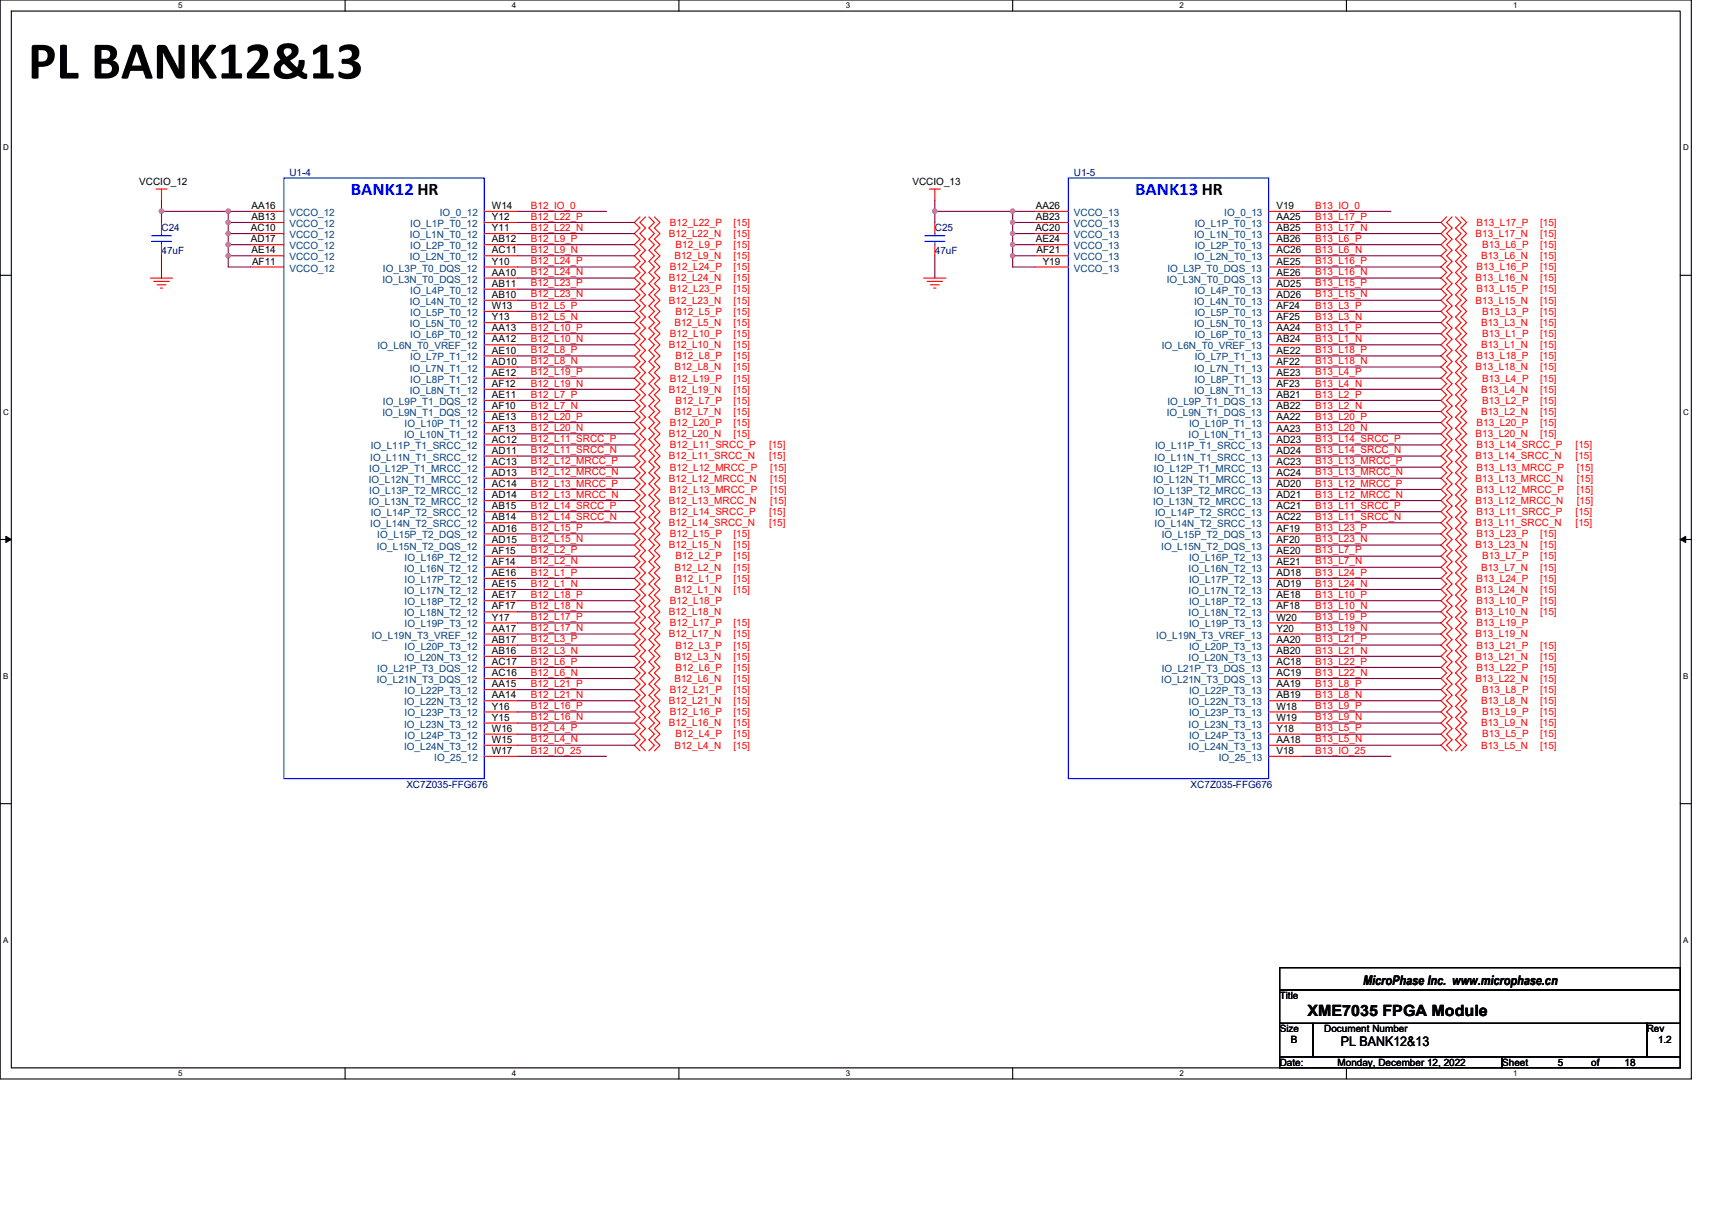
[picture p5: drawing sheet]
<svg xmlns="http://www.w3.org/2000/svg" width="297mm" height="210mm" viewBox="0 0 297 210" stroke-linecap="round" stroke-linejoin="round" font-family="sans-serif">
<defs><g id="words">
<text font-size="9.2" x="4.9" y="13.6">PL BANK12&amp;13</text>
<g font-size="3.1" fill="#00f">
<text x="60.9" y="33.8">BANK12 HR</text>
<text x="196.9" y="33.8">BANK13 HR</text>
</g>
<text font-size="2.7" x="226.9" y="176.2">XME7035 FPGA Module</text>
<g font-size="2.3">
<text x="236.5" y="170.9">MicroPhase Inc. www.microphase.cn</text>
<text x="232.6" y="181.6">PL BANK12&amp;13</text>
</g>
<g font-size="1.7">
<text x="24.2" y="32">VCCIO_12</text>
<text x="158.3" y="32">VCCIO_13</text>
<text x="43.5" y="40.1">AC10</text>
<text x="43.6" y="36.3">AA16</text>
<text x="43.6" y="38.2">AB13</text>
<text x="85.4" y="36.3">W14</text>
<text x="85.4" y="38.2">Y12</text>
<text x="85.4" y="40.1">Y11</text>
<text x="179.6" y="40.1">AC20</text>
<text x="179.7" y="36.3">AA26</text>
<text x="179.7" y="38.2">AB23</text>
<text x="221.5" y="36.3">V19</text>
<text x="221.5" y="38.2">AA25</text>
<text x="221.5" y="40.1">AB25</text>
<text x="43.5" y="42.1">AD17</text>
<text x="43.6" y="44">AE14</text>
<text x="43.7" y="45.9">AF11</text>
<text x="85.4" y="45.9">Y10</text>
<text x="85.4" y="42.1">AB12</text>
<text x="85.4" y="47.9">AA10</text>
<text x="85.4" y="44">AC11</text>
<text x="179.7" y="42.1">AE24</text>
<text x="179.8" y="44">AF21</text>
<text x="180.9" y="45.9">Y19</text>
<text x="221.5" y="45.9">AE25</text>
<text x="221.5" y="42.1">AB26</text>
<text x="221.5" y="47.9">AE26</text>
<text x="221.5" y="44">AC26</text>
<text x="85.4" y="49.8">AB11</text>
<text x="85.4" y="53.6">W13</text>
<text x="85.4" y="51.7">AB10</text>
<text x="221.5" y="49.8">AD25</text>
<text x="221.5" y="53.6">AF24</text>
<text x="221.5" y="51.7">AD26</text>
<text x="85.4" y="57.5">AA13</text>
<text x="85.4" y="59.4">AA12</text>
<text x="85.4" y="55.6">Y13</text>
<text x="221.5" y="57.5">AA24</text>
<text x="221.5" y="59.4">AB24</text>
<text x="221.5" y="55.6">AF25</text>
<text x="85.4" y="61.4">AE10</text>
<text x="85.4" y="65.2">AE12</text>
<text x="85.4" y="63.3">AD10</text>
<text x="221.5" y="61.4">AE22</text>
<text x="221.5" y="65.2">AE23</text>
<text x="221.5" y="63.3">AF22</text>
<text x="85.4" y="69.1">AE11</text>
<text x="85.4" y="71">AF10</text>
<text x="85.4" y="67.2">AF12</text>
<text x="221.5" y="69.1">AB21</text>
<text x="221.5" y="71">AB22</text>
<text x="221.5" y="67.2">AF23</text>
<text x="85.4" y="74.9">AF13</text>
<text x="85.4" y="76.8">AC12</text>
<text x="85.4" y="72.9">AE13</text>
<text x="221.5" y="74.9">AA23</text>
<text x="221.5" y="76.8">AD23</text>
<text x="221.5" y="72.9">AA22</text>
<text x="85.4" y="78.7">AD11</text>
<text x="85.4" y="80.7">AC13</text>
<text x="85.4" y="82.6">AD13</text>
<text x="221.5" y="78.7">AD24</text>
<text x="221.5" y="80.7">AC23</text>
<text x="221.5" y="82.6">AC24</text>
<text x="85.4" y="84.5">AC14</text>
<text x="85.4" y="88.4">AB15</text>
<text x="85.4" y="86.5">AD14</text>
<text x="221.5" y="84.5">AD20</text>
<text x="221.5" y="88.4">AC21</text>
<text x="221.5" y="86.5">AD21</text>
<text x="85.4" y="90.3">AB14</text>
<text x="85.4" y="94.2">AD15</text>
<text x="85.4" y="92.2">AD16</text>
<text x="221.5" y="90.3">AC22</text>
<text x="221.5" y="94.2">AF20</text>
<text x="221.5" y="92.2">AF19</text>
<text x="85.4" y="98">AF14</text>
<text x="85.4" y="101.9">AE15</text>
<text x="85.4" y="96.1">AF15</text>
<text x="85.4" y="100">AE16</text>
<text x="221.5" y="98">AE21</text>
<text x="221.5" y="101.9">AD19</text>
<text x="221.5" y="96.1">AE20</text>
<text x="221.5" y="100">AD18</text>
<text x="85.4" y="105.8">AF17</text>
<text x="85.4" y="103.8">AE17</text>
<text x="85.4" y="107.7">Y17</text>
<text x="221.5" y="105.8">AF18</text>
<text x="221.5" y="103.8">AE18</text>
<text x="221.5" y="107.7">W20</text>
<text x="85.4" y="109.6">AA17</text>
<text x="85.4" y="113.5">AB16</text>
<text x="85.4" y="111.5">AB17</text>
<text x="221.5" y="109.6">Y20</text>
<text x="221.5" y="113.5">AB20</text>
<text x="221.5" y="111.5">AA20</text>
<text x="85.4" y="117.3">AC16</text>
<text x="85.4" y="115.4">AC17</text>
<text x="85.4" y="119.3">AA15</text>
<text x="221.5" y="117.3">AC19</text>
<text x="221.5" y="115.4">AC18</text>
<text x="221.5" y="119.3">AA19</text>
<text x="85.4" y="121.2">AA14</text>
<text x="85.4" y="125.1">Y15</text>
<text x="85.4" y="123.1">Y16</text>
<text x="221.5" y="121.2">AB19</text>
<text x="221.5" y="125.1">W19</text>
<text x="221.5" y="123.1">W18</text>
<text x="85.4" y="128.9">W15</text>
<text x="85.4" y="130.9">W17</text>
<text x="85.4" y="127">W16</text>
<text x="221.5" y="128.9">AA18</text>
<text x="221.5" y="130.9">V18</text>
<text x="221.5" y="127">Y18</text>
<text x="222" y="173.4">Title</text>
<text x="222" y="179.1">Size</text>
<text x="229.8" y="179.1">Document Number</text>
<text x="285.7" y="179.1">Rev</text>
<text x="222" y="184.9">Date:</text>
<text x="224" y="181.1">B</text>
<text x="232.1" y="184.9">Monday, December 12, 2022</text>
<text x="260.6" y="184.9">Sheet</text>
<text x="270.3" y="184.9">5</text>
<text x="276.1" y="184.9">of</text>
<text x="281.9" y="184.9">18</text>
<text x="287.7" y="181.1">1.2</text>
</g>
<g font-size="1.7" fill="#000080">
<text x="50.2" y="30.5">U1-4</text>
<text x="186.3" y="30.5">U1-5</text>
<text x="28" y="40.2">C24</text>
<text x="162.2" y="40.2">C25</text>
<text x="28" y="44">47uF</text>
<text x="162.2" y="44">47uF</text>
<text x="70.5" y="136.7">XC7Z035-FFG676</text>
<text x="206.6" y="136.7">XC7Z035-FFG676</text>
</g>
<g font-size="1.7" fill="#004080">
<text x="50.2" y="37.5">VCCO_12</text>
<text x="50.2" y="39.4">VCCO_12</text>
<text x="50.2" y="41.3">VCCO_12</text>
<text x="71.1" y="41.3">IO_L1N_T0_12</text>
<text x="71.2" y="39.4">IO_L1P_T0_12</text>
<text x="76.3" y="37.5">IO_0_12</text>
<text x="186.3" y="37.5">VCCO_13</text>
<text x="186.3" y="39.4">VCCO_13</text>
<text x="186.3" y="41.3">VCCO_13</text>
<text x="207.2" y="41.3">IO_L1N_T0_13</text>
<text x="207.3" y="39.4">IO_L1P_T0_13</text>
<text x="212.4" y="37.5">IO_0_13</text>
<text x="50.2" y="43.2">VCCO_12</text>
<text x="50.2" y="45.2">VCCO_12</text>
<text x="50.2" y="47.1">VCCO_12</text>
<text x="66.4" y="47.1">IO_L3P_T0_DQS_12</text>
<text x="71.1" y="45.2">IO_L2N_T0_12</text>
<text x="71.2" y="43.2">IO_L2P_T0_12</text>
<text x="186.3" y="43.2">VCCO_13</text>
<text x="186.3" y="45.2">VCCO_13</text>
<text x="186.3" y="47.1">VCCO_13</text>
<text x="202.5" y="47.1">IO_L3P_T0_DQS_13</text>
<text x="207.2" y="45.2">IO_L2N_T0_13</text>
<text x="207.3" y="43.2">IO_L2P_T0_13</text>
<text x="66.4" y="49">IO_L3N_T0_DQS_12</text>
<text x="71.1" y="52.9">IO_L4N_T0_12</text>
<text x="71.2" y="51">IO_L4P_T0_12</text>
<text x="202.5" y="49">IO_L3N_T0_DQS_13</text>
<text x="207.2" y="52.9">IO_L4N_T0_13</text>
<text x="207.3" y="51">IO_L4P_T0_13</text>
<text x="71.1" y="56.8">IO_L5N_T0_12</text>
<text x="71.2" y="54.8">IO_L5P_T0_12</text>
<text x="71.2" y="58.7">IO_L6P_T0_12</text>
<text x="207.2" y="56.8">IO_L5N_T0_13</text>
<text x="207.3" y="54.8">IO_L5P_T0_13</text>
<text x="207.3" y="58.7">IO_L6P_T0_13</text>
<text x="65.5" y="60.6">IO_L6N_T0_VREF_12</text>
<text x="71.1" y="64.5">IO_L7N_T1_12</text>
<text x="71.2" y="62.5">IO_L7P_T1_12</text>
<text x="201.6" y="60.6">IO_L6N_T0_VREF_13</text>
<text x="207.2" y="64.5">IO_L7N_T1_13</text>
<text x="207.3" y="62.5">IO_L7P_T1_13</text>
<text x="66.4" y="70.3">IO_L9P_T1_DQS_12</text>
<text x="71.1" y="68.3">IO_L8N_T1_12</text>
<text x="71.2" y="66.4">IO_L8P_T1_12</text>
<text x="202.5" y="70.3">IO_L9P_T1_DQS_13</text>
<text x="207.2" y="68.3">IO_L8N_T1_13</text>
<text x="207.3" y="66.4">IO_L8P_T1_13</text>
<text x="64.3" y="78">IO_L11P_T1_SRCC_12</text>
<text x="66.4" y="72.2">IO_L9N_T1_DQS_12</text>
<text x="70.1" y="76.1">IO_L10N_T1_12</text>
<text x="70.2" y="74.1">IO_L10P_T1_12</text>
<text x="200.4" y="78">IO_L11P_T1_SRCC_13</text>
<text x="202.5" y="72.2">IO_L9N_T1_DQS_13</text>
<text x="206.2" y="76.1">IO_L10N_T1_13</text>
<text x="206.3" y="74.1">IO_L10P_T1_13</text>
<text x="64" y="83.8">IO_L12N_T1_MRCC_12</text>
<text x="64.1" y="81.9">IO_L12P_T1_MRCC_12</text>
<text x="64.2" y="79.9">IO_L11N_T1_SRCC_12</text>
<text x="200.1" y="83.8">IO_L12N_T1_MRCC_13</text>
<text x="200.2" y="81.9">IO_L12P_T1_MRCC_13</text>
<text x="200.3" y="79.9">IO_L11N_T1_SRCC_13</text>
<text x="64" y="87.7">IO_L13N_T2_MRCC_12</text>
<text x="64.1" y="85.7">IO_L13P_T2_MRCC_12</text>
<text x="64.3" y="89.6">IO_L14P_T2_SRCC_12</text>
<text x="200.1" y="87.7">IO_L13N_T2_MRCC_13</text>
<text x="200.2" y="85.7">IO_L13P_T2_MRCC_13</text>
<text x="200.4" y="89.6">IO_L14P_T2_SRCC_13</text>
<text x="64.2" y="91.5">IO_L14N_T2_SRCC_12</text>
<text x="65.4" y="95.4">IO_L15N_T2_DQS_12</text>
<text x="65.5" y="93.4">IO_L15P_T2_DQS_12</text>
<text x="200.3" y="91.5">IO_L14N_T2_SRCC_13</text>
<text x="201.5" y="95.4">IO_L15N_T2_DQS_13</text>
<text x="201.6" y="93.4">IO_L15P_T2_DQS_13</text>
<text x="70.1" y="99.2">IO_L16N_T2_12</text>
<text x="70.2" y="97.3">IO_L16P_T2_12</text>
<text x="70.2" y="101.2">IO_L17P_T2_12</text>
<text x="206.2" y="99.2">IO_L16N_T2_13</text>
<text x="206.3" y="97.3">IO_L16P_T2_13</text>
<text x="206.3" y="101.2">IO_L17P_T2_13</text>
<text x="70.1" y="103.1">IO_L17N_T2_12</text>
<text x="70.1" y="107">IO_L18N_T2_12</text>
<text x="70.2" y="105">IO_L18P_T2_12</text>
<text x="206.2" y="103.1">IO_L17N_T2_13</text>
<text x="206.2" y="107">IO_L18N_T2_13</text>
<text x="206.3" y="105">IO_L18P_T2_13</text>
<text x="64.5" y="110.8">IO_L19N_T3_VREF_12</text>
<text x="70.2" y="108.9">IO_L19P_T3_12</text>
<text x="70.2" y="112.7">IO_L20P_T3_12</text>
<text x="200.6" y="110.8">IO_L19N_T3_VREF_13</text>
<text x="206.3" y="108.9">IO_L19P_T3_13</text>
<text x="206.3" y="112.7">IO_L20P_T3_13</text>
<text x="65.4" y="118.5">IO_L21N_T3_DQS_12</text>
<text x="65.5" y="116.6">IO_L21P_T3_DQS_12</text>
<text x="70.1" y="114.7">IO_L20N_T3_12</text>
<text x="201.5" y="118.5">IO_L21N_T3_DQS_13</text>
<text x="201.6" y="116.6">IO_L21P_T3_DQS_13</text>
<text x="206.2" y="114.7">IO_L20N_T3_13</text>
<text x="70.1" y="122.4">IO_L22N_T3_12</text>
<text x="70.2" y="120.5">IO_L22P_T3_12</text>
<text x="70.2" y="124.3">IO_L23P_T3_12</text>
<text x="206.2" y="122.4">IO_L22N_T3_13</text>
<text x="206.3" y="120.5">IO_L22P_T3_13</text>
<text x="206.3" y="124.3">IO_L23P_T3_13</text>
<text x="70.1" y="126.3">IO_L23N_T3_12</text>
<text x="70.1" y="130.1">IO_L24N_T3_12</text>
<text x="70.2" y="128.2">IO_L24P_T3_12</text>
<text x="206.2" y="126.3">IO_L23N_T3_13</text>
<text x="206.2" y="130.1">IO_L24N_T3_13</text>
<text x="206.3" y="128.2">IO_L24P_T3_13</text>
<text x="75.3" y="132">IO_25_12</text>
<text x="211.5" y="132">IO_25_13</text>
</g>
<g font-size="1.7" fill="#f00">
<text x="92.1" y="36.2">B12_IO_0</text>
<text x="92.1" y="42">B12_L9_P</text>
<text x="92.1" y="38.1">B12_L22_P</text>
<text x="92.1" y="40">B12_L22_N</text>
<text x="116.1" y="41.1">B12_L22_N</text>
<text x="116.2" y="39.2">B12_L22_P</text>
<text x="127.2" y="41.1">[15]</text>
<text x="127.2" y="39.2">[15]</text>
<text x="228.2" y="36.2">B13_IO_0</text>
<text x="228.2" y="42">B13_L6_P</text>
<text x="228.2" y="40">B13_L17_N</text>
<text x="228.2" y="38.1">B13_L17_P</text>
<text x="256" y="41.1">B13_L17_N</text>
<text x="256.2" y="39.2">B13_L17_P</text>
<text x="267.2" y="41.1">[15]</text>
<text x="267.2" y="39.2">[15]</text>
<text x="92.1" y="43.9">B12_L9_N</text>
<text x="92.1" y="45.8">B12_L24_P</text>
<text x="92.1" y="47.8">B12_L24_N</text>
<text x="116.2" y="46.9">B12_L24_P</text>
<text x="117" y="45">B12_L9_N</text>
<text x="117.2" y="43.1">B12_L9_P</text>
<text x="127.2" y="45">[15]</text>
<text x="127.2" y="46.9">[15]</text>
<text x="127.2" y="43.1">[15]</text>
<text x="228.2" y="45.8">B13_L16_P</text>
<text x="228.2" y="47.8">B13_L16_N</text>
<text x="228.2" y="43.9">B13_L6_N</text>
<text x="256.2" y="46.9">B13_L16_P</text>
<text x="257" y="45">B13_L6_N</text>
<text x="257.2" y="43.1">B13_L6_P</text>
<text x="267.2" y="45">[15]</text>
<text x="267.2" y="46.9">[15]</text>
<text x="267.2" y="43.1">[15]</text>
<text x="92.1" y="53.6">B12_L5_P</text>
<text x="92.1" y="49.7">B12_L23_P</text>
<text x="92.1" y="51.6">B12_L23_N</text>
<text x="116.1" y="48.8">B12_L24_N</text>
<text x="116.1" y="52.7">B12_L23_N</text>
<text x="116.2" y="50.8">B12_L23_P</text>
<text x="127.2" y="48.8">[15]</text>
<text x="127.2" y="52.7">[15]</text>
<text x="127.2" y="50.8">[15]</text>
<text x="228.2" y="53.6">B13_L3_P</text>
<text x="228.2" y="49.7">B13_L15_P</text>
<text x="228.2" y="51.6">B13_L15_N</text>
<text x="256" y="48.8">B13_L16_N</text>
<text x="256" y="52.7">B13_L15_N</text>
<text x="256.2" y="50.8">B13_L15_P</text>
<text x="267.2" y="48.8">[15]</text>
<text x="267.2" y="52.7">[15]</text>
<text x="267.2" y="50.8">[15]</text>
<text x="92.1" y="55.5">B12_L5_N</text>
<text x="92.1" y="57.4">B12_L10_P</text>
<text x="92.1" y="59.4">B12_L10_N</text>
<text x="116.2" y="58.5">B12_L10_P</text>
<text x="117" y="56.6">B12_L5_N</text>
<text x="117.2" y="54.6">B12_L5_P</text>
<text x="127.2" y="56.6">[15]</text>
<text x="127.2" y="58.5">[15]</text>
<text x="127.2" y="54.6">[15]</text>
<text x="228.2" y="55.5">B13_L3_N</text>
<text x="228.2" y="59.4">B13_L1_N</text>
<text x="228.2" y="57.4">B13_L1_P</text>
<text x="257" y="56.6">B13_L3_N</text>
<text x="257.2" y="54.6">B13_L3_P</text>
<text x="257.2" y="58.5">B13_L1_P</text>
<text x="267.2" y="56.6">[15]</text>
<text x="267.2" y="54.6">[15]</text>
<text x="267.2" y="58.5">[15]</text>
<text x="92.1" y="65.2">B12_L19_P</text>
<text x="92.1" y="63.2">B12_L8_N</text>
<text x="92.1" y="61.3">B12_L8_P</text>
<text x="116.1" y="60.4">B12_L10_N</text>
<text x="117" y="64.3">B12_L8_N</text>
<text x="117.2" y="62.4">B12_L8_P</text>
<text x="127.2" y="60.4">[15]</text>
<text x="127.2" y="64.3">[15]</text>
<text x="127.2" y="62.4">[15]</text>
<text x="228.2" y="65.2">B13_L4_P</text>
<text x="228.2" y="61.3">B13_L18_P</text>
<text x="228.2" y="63.2">B13_L18_N</text>
<text x="256" y="64.3">B13_L18_N</text>
<text x="256.2" y="62.4">B13_L18_P</text>
<text x="257" y="60.4">B13_L1_N</text>
<text x="267.2" y="64.3">[15]</text>
<text x="267.2" y="60.4">[15]</text>
<text x="267.2" y="62.4">[15]</text>
<text x="92.1" y="67.1">B12_L19_N</text>
<text x="92.1" y="69">B12_L7_P</text>
<text x="92.1" y="70.9">B12_L7_N</text>
<text x="116.1" y="68.1">B12_L19_N</text>
<text x="116.2" y="66.2">B12_L19_P</text>
<text x="117.2" y="70.1">B12_L7_P</text>
<text x="127.2" y="68.1">[15]</text>
<text x="127.2" y="66.2">[15]</text>
<text x="127.2" y="70.1">[15]</text>
<text x="228.2" y="67.1">B13_L4_N</text>
<text x="228.2" y="69">B13_L2_P</text>
<text x="228.2" y="70.9">B13_L2_N</text>
<text x="257" y="68.1">B13_L4_N</text>
<text x="257.2" y="66.2">B13_L4_P</text>
<text x="257.2" y="70.1">B13_L2_P</text>
<text x="267.2" y="68.1">[15]</text>
<text x="267.2" y="66.2">[15]</text>
<text x="267.2" y="70.1">[15]</text>
<text x="92.1" y="76.7">B12_L11_SRCC_P</text>
<text x="92.1" y="72.9">B12_L20_P</text>
<text x="92.1" y="74.8">B12_L20_N</text>
<text x="116.1" y="75.9">B12_L20_N</text>
<text x="116.2" y="77.8">B12_L11_SRCC_P</text>
<text x="116.2" y="73.9">B12_L20_P</text>
<text x="117" y="72">B12_L7_N</text>
<text x="127.2" y="75.9">[15]</text>
<text x="127.2" y="72">[15]</text>
<text x="127.2" y="73.9">[15]</text>
<text x="133.4" y="77.8">[15]</text>
<text x="228.2" y="74.8">B13_L20_N</text>
<text x="228.2" y="72.9">B13_L20_P</text>
<text x="228.2" y="76.7">B13_L14_SRCC_P</text>
<text x="256" y="75.9">B13_L20_N</text>
<text x="256.2" y="73.9">B13_L20_P</text>
<text x="256.2" y="77.8">B13_L14_SRCC_P</text>
<text x="257" y="72">B13_L2_N</text>
<text x="267.2" y="75.9">[15]</text>
<text x="267.2" y="72">[15]</text>
<text x="267.2" y="73.9">[15]</text>
<text x="273.4" y="77.8">[15]</text>
<text x="92.1" y="78.7">B12_L11_SRCC_N</text>
<text x="92.1" y="80.6">B12_L12_MRCC_P</text>
<text x="92.1" y="82.5">B12_L12_MRCC_N</text>
<text x="116.1" y="83.6">B12_L12_MRCC_N</text>
<text x="116.1" y="79.7">B12_L11_SRCC_N</text>
<text x="116.2" y="81.7">B12_L12_MRCC_P</text>
<text x="133.4" y="79.7">[15]</text>
<text x="133.6" y="83.6">[15]</text>
<text x="133.6" y="81.7">[15]</text>
<text x="228.2" y="78.7">B13_L14_SRCC_N</text>
<text x="228.2" y="80.6">B13_L13_MRCC_P</text>
<text x="228.2" y="82.5">B13_L13_MRCC_N</text>
<text x="256" y="79.7">B13_L14_SRCC_N</text>
<text x="256" y="83.6">B13_L13_MRCC_N</text>
<text x="256.2" y="81.7">B13_L13_MRCC_P</text>
<text x="273.4" y="79.7">[15]</text>
<text x="273.6" y="83.6">[15]</text>
<text x="273.6" y="81.7">[15]</text>
<text x="92.1" y="86.4">B12_L13_MRCC_N</text>
<text x="92.1" y="88.3">B12_L14_SRCC_P</text>
<text x="92.1" y="84.5">B12_L13_MRCC_P</text>
<text x="116.1" y="87.4">B12_L13_MRCC_N</text>
<text x="116.2" y="85.5">B12_L13_MRCC_P</text>
<text x="116.2" y="89.4">B12_L14_SRCC_P</text>
<text x="133.4" y="89.4">[15]</text>
<text x="133.6" y="87.4">[15]</text>
<text x="133.6" y="85.5">[15]</text>
<text x="228.2" y="86.4">B13_L12_MRCC_N</text>
<text x="228.2" y="84.5">B13_L12_MRCC_P</text>
<text x="228.2" y="88.3">B13_L11_SRCC_P</text>
<text x="256" y="87.4">B13_L12_MRCC_N</text>
<text x="256.2" y="85.5">B13_L12_MRCC_P</text>
<text x="256.2" y="89.4">B13_L11_SRCC_P</text>
<text x="273.4" y="89.4">[15]</text>
<text x="273.6" y="87.4">[15]</text>
<text x="273.6" y="85.5">[15]</text>
<text x="92.1" y="90.2">B12_L14_SRCC_N</text>
<text x="92.1" y="92.2">B12_L15_P</text>
<text x="92.1" y="94.1">B12_L15_N</text>
<text x="116.1" y="95.2">B12_L15_N</text>
<text x="116.1" y="91.3">B12_L14_SRCC_N</text>
<text x="116.2" y="93.2">B12_L15_P</text>
<text x="127.2" y="95.2">[15]</text>
<text x="127.2" y="93.2">[15]</text>
<text x="133.4" y="91.3">[15]</text>
<text x="228.2" y="90.2">B13_L11_SRCC_N</text>
<text x="228.2" y="92.2">B13_L23_P</text>
<text x="228.2" y="94.1">B13_L23_N</text>
<text x="256" y="91.3">B13_L11_SRCC_N</text>
<text x="256" y="95.2">B13_L23_N</text>
<text x="256.2" y="93.2">B13_L23_P</text>
<text x="267.2" y="95.2">[15]</text>
<text x="267.2" y="93.2">[15]</text>
<text x="273.4" y="91.3">[15]</text>
<text x="92.1" y="98">B12_L2_N</text>
<text x="92.1" y="96">B12_L2_P</text>
<text x="92.1" y="99.9">B12_L1_P</text>
<text x="92.1" y="101.8">B12_L1_N</text>
<text x="117" y="99">B12_L2_N</text>
<text x="117.2" y="97.1">B12_L2_P</text>
<text x="117.2" y="101">B12_L1_P</text>
<text x="127.2" y="99">[15]</text>
<text x="127.2" y="97.1">[15]</text>
<text x="127.2" y="101">[15]</text>
<text x="228.2" y="96">B13_L7_P</text>
<text x="228.2" y="98">B13_L7_N</text>
<text x="228.2" y="101.8">B13_L24_N</text>
<text x="228.2" y="99.9">B13_L24_P</text>
<text x="256.2" y="101">B13_L24_P</text>
<text x="257" y="99">B13_L7_N</text>
<text x="257.2" y="97.1">B13_L7_P</text>
<text x="267.2" y="99">[15]</text>
<text x="267.2" y="101">[15]</text>
<text x="267.2" y="97.1">[15]</text>
<text x="92.1" y="103.8">B12_L18_P</text>
<text x="92.1" y="105.7">B12_L18_N</text>
<text x="92.1" y="107.6">B12_L17_P</text>
<text x="116.1" y="106.7">B12_L18_N</text>
<text x="116.2" y="104.8">B12_L18_P</text>
<text x="117" y="102.9">B12_L1_N</text>
<text x="127.2" y="102.9">[15]</text>
<text x="228.2" y="107.6">B13_L19_P</text>
<text x="228.2" y="103.8">B13_L10_P</text>
<text x="228.2" y="105.7">B13_L10_N</text>
<text x="256" y="106.7">B13_L10_N</text>
<text x="256" y="102.9">B13_L24_N</text>
<text x="256.2" y="104.8">B13_L10_P</text>
<text x="267.2" y="106.7">[15]</text>
<text x="267.2" y="102.9">[15]</text>
<text x="267.2" y="104.8">[15]</text>
<text x="92.1" y="111.5">B12_L3_P</text>
<text x="92.1" y="113.4">B12_L3_N</text>
<text x="92.1" y="109.5">B12_L17_N</text>
<text x="116.1" y="110.6">B12_L17_N</text>
<text x="116.2" y="108.7">B12_L17_P</text>
<text x="117.2" y="112.5">B12_L3_P</text>
<text x="127.2" y="110.6">[15]</text>
<text x="127.2" y="108.7">[15]</text>
<text x="127.2" y="112.5">[15]</text>
<text x="228.2" y="109.5">B13_L19_N</text>
<text x="228.2" y="111.5">B13_L21_P</text>
<text x="228.2" y="113.4">B13_L21_N</text>
<text x="256" y="110.6">B13_L19_N</text>
<text x="256.2" y="108.7">B13_L19_P</text>
<text x="256.2" y="112.5">B13_L21_P</text>
<text x="267.2" y="112.5">[15]</text>
<text x="92.1" y="119.2">B12_L21_P</text>
<text x="92.1" y="115.3">B12_L6_P</text>
<text x="92.1" y="117.3">B12_L6_N</text>
<text x="117" y="114.5">B12_L3_N</text>
<text x="117" y="118.3">B12_L6_N</text>
<text x="117.2" y="116.4">B12_L6_P</text>
<text x="127.2" y="114.5">[15]</text>
<text x="127.2" y="118.3">[15]</text>
<text x="127.2" y="116.4">[15]</text>
<text x="228.2" y="119.2">B13_L8_P</text>
<text x="228.2" y="117.3">B13_L22_N</text>
<text x="228.2" y="115.3">B13_L22_P</text>
<text x="256" y="118.3">B13_L22_N</text>
<text x="256" y="114.5">B13_L21_N</text>
<text x="256.2" y="116.4">B13_L22_P</text>
<text x="267.2" y="118.3">[15]</text>
<text x="267.2" y="114.5">[15]</text>
<text x="267.2" y="116.4">[15]</text>
<text x="92.1" y="121.1">B12_L21_N</text>
<text x="92.1" y="125">B12_L16_N</text>
<text x="92.1" y="123.1">B12_L16_P</text>
<text x="116.1" y="122.2">B12_L21_N</text>
<text x="116.2" y="120.3">B12_L21_P</text>
<text x="116.2" y="124.1">B12_L16_P</text>
<text x="127.2" y="122.2">[15]</text>
<text x="127.2" y="120.3">[15]</text>
<text x="127.2" y="124.1">[15]</text>
<text x="228.2" y="125">B13_L9_N</text>
<text x="228.2" y="123.1">B13_L9_P</text>
<text x="228.2" y="121.1">B13_L8_N</text>
<text x="257" y="122.2">B13_L8_N</text>
<text x="257.2" y="124.1">B13_L9_P</text>
<text x="257.2" y="120.3">B13_L8_P</text>
<text x="267.2" y="122.2">[15]</text>
<text x="267.2" y="124.1">[15]</text>
<text x="267.2" y="120.3">[15]</text>
<text x="92.1" y="130.8">B12_IO_25</text>
<text x="92.1" y="128.8">B12_L4_N</text>
<text x="92.1" y="126.9">B12_L4_P</text>
<text x="116.1" y="126">B12_L16_N</text>
<text x="117" y="129.9">B12_L4_N</text>
<text x="117.2" y="128">B12_L4_P</text>
<text x="127.2" y="126">[15]</text>
<text x="127.2" y="129.9">[15]</text>
<text x="127.2" y="128">[15]</text>
<text x="228.2" y="130.8">B13_IO_25</text>
<text x="228.2" y="128.8">B13_L5_N</text>
<text x="228.2" y="126.9">B13_L5_P</text>
<text x="257" y="129.9">B13_L5_N</text>
<text x="257" y="126">B13_L9_N</text>
<text x="257.2" y="128">B13_L5_P</text>
<text x="267.2" y="129.9">[15]</text>
<text x="267.2" y="126">[15]</text>
<text x="267.2" y="128">[15]</text>
</g>
<g font-size="1.4">
<text x="30.9" y="1.5">5</text>
<text x="88.8" y="1.5">4</text>
<text x="146.7" y="1.5">3</text>
<text x="204.7" y="1.5">2</text>
<text x="262.6" y="1.5">1</text>
<text x=".5" y="26.1">D</text>
<text x="292" y="26.1">D</text>
<text x=".5" y="71.9">C</text>
<text x="292" y="71.9">C</text>
<text x=".5" y="117.8">B</text>
<text x="292" y="117.8">B</text>
<text x=".5" y="163.6">A</text>
<text x="292" y="163.6">A</text>
<text x="30.9" y="186.8">5</text>
<text x="88.8" y="186.8">4</text>
<text x="146.7" y="186.8">3</text>
<text x="204.7" y="186.8">2</text>
<text x="262.6" y="186.8">1</text>
</g>
</g></defs>
<path d="M0 0h293.5v187.2h-293.5zM2 1.9h289.5v183.4h-289.5z" fill="none" stroke="#000" stroke-width=".19"/>
<g fill="#fff">
<path d="M30.9 .2h.8v1.6h-.8z"/>
<path d="M30.9 185.5h.8v1.6h-.8z"/>
</g>
<path d="M59.9 0v1.9M59.9 185.3v1.9" fill="none" stroke="#000" stroke-width=".19"/>
<g fill="#fff">
<path d="M88.8 .2h.8v1.6h-.8z"/>
<path d="M88.8 185.5h.8v1.6h-.8z"/>
</g>
<path d="M117.8 0v1.9M117.8 185.3v1.9" fill="none" stroke="#000" stroke-width=".19"/>
<g fill="#fff">
<path d="M146.7 .2h.8v1.6h-.8z"/>
<path d="M146.7 185.5h.8v1.6h-.8z"/>
</g>
<path d="M175.7 0v1.9M175.7 185.3v1.9" fill="none" stroke="#000" stroke-width=".19"/>
<g fill="#fff">
<path d="M204.7 .2h.7v1.6h-.7z"/>
<path d="M204.7 185.5h.7v1.6h-.7z"/>
</g>
<path d="M233.6 0v1.9M233.6 185.3v1.9" fill="none" stroke="#000" stroke-width=".19"/>
<g fill="#fff">
<path d="M262.6 .2h.7v1.6h-.7z"/>
<path d="M262.6 185.5h.7v1.6h-.7z"/>
<path d="M.5 24.8h1v1.6h-1z"/>
<path d="M292 24.8h1v1.6h-1z"/>
<path d="M.5 70.7h1v1.5h-1z"/>
<path d="M292 70.7h1v1.5h-1z"/>
</g>
<path d="M0 47.8h2M291.5 47.8h2" fill="none" stroke="#000" stroke-width=".19"/>
<g fill="#fff">
<path d="M.5 116.5h.9v1.6h-.9z"/>
<path d="M292 116.5h.9v1.6h-.9z"/>
</g>
<path d="M0 93.6h2M291.5 93.6h2" fill="none" stroke="#000" stroke-width=".19"/>
<path d="M1 93.1l1 .5-1 .5zM291.5 93.6l1-.5v1z" fill="#000" stroke="#000" stroke-width=".17"/>
<g fill="#fff">
<path d="M.5 162.4h.9v1.5h-.9z"/>
<path d="M292 162.4h.9v1.5h-.9z"/>
</g>
<path d="M0 139.5h2M291.5 139.5h2M222 167.9h69.5v3.9h-69.5zM222 171.8h69.5v5.8h-69.5zM222 177.6h5.8v5.8h-5.8zM227.8 177.6h57.9v5.8h-57.9zM285.7 177.6h5.8v5.8h-5.8zM222 183.4h38.6v1.9h-38.6zM260.6 183.4h30.9v1.9h-30.9z" fill="none" stroke="#000" stroke-width=".19"/>
<g fill="none" stroke="#f00" stroke-width=".19">
<path d="M27.1 32.8h1.9M28 32.8v1.9M28 38.6v1.9M43.5 36.7h5.8M43.5 38.6h5.8M84 36.7h5.8M84 38.6h5.8M111 37.6l-.9 1 .9 1-.9 .9 .9 1-.9 1 .9 .9-.9 1 .9 1-.9 .9 .9 1-.9 1 .9 .9-.9 1 .9 1-.9 .9 .9 1-.9 .9 .9 1-.9 1 .9 .9-.9 1 .9 1-.9 .9 .9 1-.9 1 .9 .9-.9 1 .9 1-.9 .9 .9 1-.9 1 .9 .9-.9 1 .9 1-.9 .9 .9 1-.9 .9 .9 1-.9 1 .9 .9-.9 1 .9 1-.9 .9 .9 1-.9 1 .9 .9-.9 1 .9 1-.9 .9 .9 1-.9 1 .9 .9-.9 1 .9 1-.9 .9 .9 1-.9 .9 .9 1-.9 1 .9 .9-.9 1 .9 1-.9 .9 .9 1-.9 1 .9 .9-.9 1 .9 1-.9 .9 .9 1-.9 1 .9 .9-.9 1 .9 1-.9 .9 .9 1-.9 1 .9 .9-.9 1 .9 1-.9 .9 .9 1-.9 1 .9 .9-.9 1 .9 .9-.9 1 .9 1-.9 .9 .9 1-.9 1 .9 .9-.9 1 .9 1-.9 .9 .9 1M112 37.6l-1 1 1 1-1 .9 1 1-1 1 1 .9-1 1 1 1-1 .9 1 1-1 1 1 .9-1 1 1 1-1 .9 1 1-1 .9 1 1-1 1 1 .9-1 1 1 1-1 .9 1 1-1 1 1 .9-1 1 1 1-1 .9 1 1-1 1 1 .9-1 1 1 1-1 .9 1 1-1 .9 1 1-1 1 1 .9-1 1 1 1-1 .9 1 1-1 1 1 .9-1 1 1 1-1 .9 1 1-1 1 1 .9-1 1 1 1-1 .9 1 1-1 .9 1 1-1 1 1 .9-1 1 1 1-1 .9 1 1-1 1 1 .9-1 1 1 1-1 .9 1 1-1 1 1 .9-1 1 1 1-1 .9 1 1-1 1 1 .9-1 1 1 1-1 .9 1 1-1 1 1 .9-1 1 1 .9-1 1 1 1-1 .9 1 1-1 1 1 .9-1 1 1 1-1 .9 1 1M112.6 37.6l.9 1-.9 1 .9 .9-.9 1 .9 1-.9 .9 .9 1-.9 1 .9 .9-.9 1 .9 1-.9 .9 .9 1-.9 1 .9 .9-.9 1 .9 .9-.9 1 .9 1-.9 .9 .9 1-.9 1 .9 .9-.9 1 .9 1-.9 .9 .9 1-.9 1 .9 .9-.9 1 .9 1-.9 .9 .9 1-.9 1 .9 .9-.9 1 .9 .9-.9 1 .9 1-.9 .9 .9 1-.9 1 .9 .9-.9 1 .9 1-.9 .9 .9 1-.9 1 .9 .9-.9 1 .9 1-.9 .9 .9 1-.9 1 .9 .9-.9 1 .9 .9-.9 1 .9 1-.9 .9 .9 1-.9 1 .9 .9-.9 1 .9 1-.9 .9 .9 1-.9 1 .9 .9-.9 1 .9 1-.9 .9 .9 1-.9 1 .9 .9-.9 1 .9 1-.9 .9 .9 1-.9 1 .9 .9-.9 1 .9 1-.9 .9 .9 1-.9 .9 .9 1-.9 1 .9 .9-.9 1 .9 1-.9 .9 .9 1-.9 1 .9 .9-.9 1M113.5 37.6l1 1-1 1 1 .9-1 1 1 1-1 .9 1 1-1 1 1 .9-1 1 1 1-1 .9 1 1-1 1 1 .9-1 1 1 .9-1 1 1 1-1 .9 1 1-1 1 1 .9-1 1 1 1-1 .9 1 1-1 1 1 .9-1 1 1 1-1 .9 1 1-1 1 1 .9-1 1 1 .9-1 1 1 1-1 .9 1 1-1 1 1 .9-1 1 1 1-1 .9 1 1-1 1 1 .9-1 1 1 1-1 .9 1 1-1 1 1 .9-1 1 1 .9-1 1 1 1-1 .9 1 1-1 1 1 .9-1 1 1 1-1 .9 1 1-1 1 1 .9-1 1 1 1-1 .9 1 1-1 1 1 .9-1 1 1 1-1 .9 1 1-1 1 1 .9-1 1 1 1-1 .9 1 1-1 .9 1 1-1 1 1 .9-1 1 1 1-1 .9 1 1-1 1 1 .9-1 1M161.2 32.8h1.9"/>
<path d="M162.2 32.8v1.9M162.2 38.6v1.9M179.6 36.7h5.8M179.6 38.6h5.8M220.1 36.7h5.8M220.1 38.6h5.8M251 37.6l-1 1 1 1-1 .9 1 1-1 1 1 .9-1 1 1 1-1 .9 1 1-1 1 1 .9-1 1 1 1-1 .9 1 1-1 .9 1 1-1 1 1 .9-1 1 1 1-1 .9 1 1-1 1 1 .9-1 1 1 1-1 .9 1 1-1 1 1 .9-1 1 1 1-1 .9 1 1-1 .9 1 1-1 1 1 .9-1 1 1 1-1 .9 1 1-1 1 1 .9-1 1 1 1-1 .9 1 1-1 1 1 .9-1 1 1 1-1 .9 1 1-1 .9 1 1-1 1 1 .9-1 1 1 1-1 .9 1 1-1 1 1 .9-1 1 1 1-1 .9 1 1-1 1 1 .9-1 1 1 1-1 .9 1 1-1 1 1 .9-1 1 1 1-1 .9 1 1-1 1 1 .9-1 1 1 .9-1 1 1 1-1 .9 1 1-1 1 1 .9-1 1 1 1-1 .9 1 1M251.9 37.6l-.9 1 .9 1-.9 .9 .9 1-.9 1 .9 .9-.9 1 .9 1-.9 .9 .9 1-.9 1 .9 .9-.9 1 .9 1-.9 .9 .9 1-.9 .9 .9 1-.9 1 .9 .9-.9 1 .9 1-.9 .9 .9 1-.9 1 .9 .9-.9 1 .9 1-.9 .9 .9 1-.9 1 .9 .9-.9 1 .9 1-.9 .9 .9 1-.9 .9 .9 1-.9 1 .9 .9-.9 1 .9 1-.9 .9 .9 1-.9 1 .9 .9-.9 1 .9 1-.9 .9 .9 1-.9 1 .9 .9-.9 1 .9 1-.9 .9 .9 1-.9 .9 .9 1-.9 1 .9 .9-.9 1 .9 1-.9 .9 .9 1-.9 1 .9 .9-.9 1 .9 1-.9 .9 .9 1-.9 1 .9 .9-.9 1 .9 1-.9 .9 .9 1-.9 1 .9 .9-.9 1 .9 1-.9 .9 .9 1-.9 1 .9 .9-.9 1 .9 .9-.9 1 .9 1-.9 .9 .9 1-.9 1 .9 .9-.9 1 .9 1-.9 .9 .9 1M252.5 37.6l1 1-1 1 1 .9-1 1 1 1-1 .9 1 1-1 1 1 .9-1 1 1 1-1 .9 1 1-1 1 1 .9-1 1 1 .9-1 1 1 1-1 .9 1 1-1 1 1 .9-1 1 1 1-1 .9 1 1-1 1 1 .9-1 1 1 1-1 .9 1 1-1 1 1 .9-1 1 1 .9-1 1 1 1-1 .9 1 1-1 1 1 .9-1 1 1 1-1 .9 1 1-1 1 1 .9-1 1 1 1-1 .9 1 1-1 1 1 .9-1 1 1 .9-1 1 1 1-1 .9 1 1-1 1 1 .9-1 1 1 1-1 .9 1 1-1 1 1 .9-1 1 1 1-1 .9 1 1-1 1 1 .9-1 1 1 1-1 .9 1 1-1 1 1 .9-1 1 1 1-1 .9 1 1-1 .9 1 1-1 1 1 .9-1 1 1 1-1 .9 1 1-1 1 1 .9-1 1M253.5 37.6l1 1-1 1 1 .9-1 1 1 1-1 .9 1 1-1 1 1 .9-1 1 1 1-1 .9 1 1-1 1 1 .9-1 1 1 .9-1 1 1 1-1 .9 1 1-1 1 1 .9-1 1 1 1-1 .9 1 1-1 1 1 .9-1 1 1 1-1 .9 1 1-1 1 1 .9-1 1 1 .9-1 1 1 1-1 .9 1 1-1 1 1 .9-1 1 1 1-1 .9 1 1-1 1 1 .9-1 1 1 1-1 .9 1 1-1 1 1 .9-1 1 1 .9-1 1 1 1-1 .9 1 1-1 1 1 .9-1 1 1 1-1 .9 1 1-1 1 1 .9-1 1 1 1-1 .9 1 1-1 1 1 .9-1 1 1 1-1 .9 1 1-1 1 1 .9-1 1 1 1-1 .9 1 1-1 .9 1 1-1 1 1 .9-1 1 1 1-1 .9 1 1-1 1 1 .9-1 1M26.1 48.3h3.8M26.7 48.8h2.7"/>
<path d="M27.3 49.4h1.5M27.8 50h.4M28 42.5v1.9M43.5 40.5h5.8M43.5 42.5h5.8M43.5 44.4h5.8M43.5 46.3h5.8M84 40.5h5.8M84 42.5h5.8M84 44.4h5.8M84 46.3h5.8M84 48.3h5.8"/>
<path d="M84 50.2h5.8M84 52.1h5.8M84 54h5.8M84 56h5.8M84 57.9h5.8M84 59.8h5.8M160.2 48.3h3.9M160.8 48.8h2.7M161.4 49.4h1.6M162 50h.4M162.2 42.5v1.9M179.6 40.5h5.8"/>
<path d="M179.6 42.5h5.8M179.6 44.4h5.8M179.6 46.3h5.8M220.1 40.5h5.8M220.1 42.5h5.8M220.1 44.4h5.8M220.1 46.3h5.8M220.1 48.3h5.8M220.1 50.2h5.8M220.1 52.1h5.8M220.1 54h5.8M220.1 56h5.8"/>
<path d="M220.1 57.9h5.8M220.1 59.8h5.8M84 73.3h5.8M84 75.3h5.8M84 77.2h5.8M84 79.1h5.8M84 61.8h5.8M84 63.7h5.8M84 65.6h5.8M84 67.6h5.8M84 69.5h5.8M84 71.4h5.8"/>
<path d="M220.1 73.3h5.8M220.1 75.3h5.8M220.1 77.2h5.8M220.1 79.1h5.8M220.1 61.8h5.8M220.1 63.7h5.8M220.1 65.6h5.8M220.1 67.6h5.8M220.1 69.5h5.8M220.1 71.4h5.8M84 81.1h5.8M84 83h5.8"/>
<path d="M84 84.9h5.8M84 86.9h5.8M84 88.8h5.8M84 90.7h5.8M84 92.6h5.8M84 94.6h5.8M84 96.5h5.8M84 98.4h5.8M220.1 81.1h5.8M220.1 83h5.8M220.1 84.9h5.8M220.1 86.9h5.8"/>
<path d="M220.1 88.8h5.8M220.1 90.7h5.8M220.1 92.6h5.8M220.1 94.6h5.8M220.1 96.5h5.8M220.1 98.4h5.8M84 100.4h5.8M84 102.3h5.8M84 104.2h5.8M84 106.2h5.8M84 108.1h5.8M84 110h5.8"/>
<path d="M84 112h5.8M84 113.9h5.8M84 115.8h5.8M84 117.8h5.8M84 119.7h5.8M220.1 100.4h5.8M220.1 102.3h5.8M220.1 104.2h5.8M220.1 106.2h5.8M220.1 108.1h5.8M220.1 110h5.8M220.1 112h5.8"/>
<path d="M220.1 113.9h5.8M220.1 115.8h5.8M220.1 117.8h5.8M220.1 119.7h5.8M84 121.6h5.8M84 123.5h5.8M84 125.5h5.8M84 127.4h5.8M84 129.3h5.8M84 131.3h5.8M220.1 121.6h5.8M220.1 123.5h5.8"/>
<path d="M220.1 125.5h5.8M220.1 127.4h5.8M220.1 129.3h5.8M220.1 131.3h5.8"/>
</g>
<path d="M49.3 30.9h34.7v104.2h-34.7zM185.4 30.9h34.7v104.2h-34.7zM26.3 41.9h3.5M26.3 40.9h3.5M28 40.5v.4M28 41.9v.6M160.5 41.9h3.4M160.5 40.9h3.4M162.2 40.5v.4M162.2 41.9v.6" fill="none" stroke="#00f" stroke-width=".19"/>
<g fill="none" stroke="#800040" stroke-width=".19">
<path d="M28 34.7v2M28 36.7v1.9M28 36.7h11.6M39.6 36.7v1.9M39.6 36.7h3.9M39.6 38.6h3.9M39.6 38.6v1.9M89.8 38.6h20.3M89.8 36.7h15.4M162.2 34.7v2M162.2 36.7h13.5M162.2 36.7v1.9"/>
<path d="M175.7 36.7v1.9M175.7 38.6v1.9M175.7 36.7h3.9M175.7 38.6h3.9M225.9 36.7h15.4M225.9 38.6h24.1M28 44.4v3.9M39.6 44.4v1.9h3.9M39.6 40.5h3.9M39.6 42.5h3.9M39.6 44.4h3.9M39.6 40.5v2"/>
<path d="M39.6 42.5v1.9M89.8 56h20.3M89.8 54h20.3M89.8 57.9h20.3M89.8 59.8h20.3M89.8 42.5h20.3M89.8 44.4h20.3M89.8 46.3h20.3M89.8 48.3h20.3M89.8 50.2h20.3M89.8 52.1h20.3M89.8 40.5h20.3"/>
<path d="M162.2 44.4v3.9M175.7 40.5v2M175.7 42.5v1.9M175.7 44.4v1.9h3.9M175.7 40.5h3.9M175.7 42.5h3.9M175.7 44.4h3.9M225.9 56h24.1M225.9 54h24.1M225.9 59.8h24.1M225.9 57.9h24.1M225.9 46.3h24.1"/>
<path d="M225.9 48.3h24.1M225.9 50.2h24.1M225.9 52.1h24.1M225.9 44.4h24.1M225.9 42.5h24.1M225.9 40.5h24.1M89.8 79.1h20.3M89.8 77.2h20.3M89.8 67.6h20.3M89.8 65.6h20.3M89.8 73.3h20.3M89.8 75.3h20.3"/>
<path d="M89.8 63.7h20.3M89.8 61.8h20.3M89.8 69.5h20.3M89.8 71.4h20.3M225.9 67.6h24.1M225.9 65.6h24.1M225.9 69.5h24.1M225.9 71.4h24.1M225.9 75.3h24.1M225.9 73.3h24.1M225.9 61.8h24.1M225.9 63.7h24.1"/>
<path d="M225.9 79.1h24.1M225.9 77.2h24.1M89.8 81.1h20.3M89.8 83h20.3M89.8 86.9h20.3M89.8 88.8h20.3M89.8 90.7h20.3M89.8 92.6h20.3M89.8 84.9h20.3M89.8 94.6h20.3M89.8 98.4h20.3M89.8 96.5h20.3"/>
<path d="M225.9 96.5h24.1M225.9 98.4h24.1M225.9 86.9h24.1M225.9 84.9h24.1M225.9 90.7h24.1M225.9 88.8h24.1M225.9 92.6h24.1M225.9 94.6h24.1M225.9 81.1h24.1M225.9 83h24.1M89.8 104.2h20.3M89.8 106.2h20.3"/>
<path d="M89.8 112h20.3M89.8 113.9h20.3M89.8 100.4h20.3M89.8 102.3h20.3M89.8 119.7h20.3M89.8 115.8h20.3M89.8 117.8h20.3M89.8 108.1h20.3M89.8 110h20.3M225.9 110h24.1M225.9 108.1h24.1M225.9 104.2h24.1"/>
<path d="M225.9 106.2h24.1M225.9 119.7h24.1M225.9 102.3h24.1M225.9 100.4h24.1M225.9 117.8h24.1M225.9 115.8h24.1M225.9 112h24.1M225.9 113.9h24.1M89.8 129.3h20.3M89.8 127.4h20.3M89.8 121.6h20.3M89.8 125.5h20.3"/>
<path d="M89.8 123.5h20.3M89.8 131.3h15.4M225.9 131.3h15.4M225.9 129.3h24.1M225.9 127.4h24.1M225.9 125.5h24.1M225.9 123.5h24.1M225.9 121.6h24.1"/>
</g>
<g fill="#f0f" stroke="#f0f" stroke-width=".19">
<circle cx="39.6" cy="36.7" r=".38"/>
<circle cx="28" cy="36.7" r=".38"/>
<circle cx="39.6" cy="40.5" r=".38"/>
<circle cx="39.6" cy="38.6" r=".38"/>
<circle cx="39.6" cy="42.4" r=".38"/>
<circle cx="39.6" cy="44.4" r=".38"/>
<circle cx="175.7" cy="36.7" r=".38"/>
<circle cx="175.7" cy="38.6" r=".38"/>
<circle cx="175.7" cy="40.5" r=".38"/>
<circle cx="175.7" cy="44.4" r=".38"/>
<circle cx="175.7" cy="42.4" r=".38"/>
<circle cx="162.2" cy="36.7" r=".38"/>
</g>
<use href="#words"/>
</svg>
